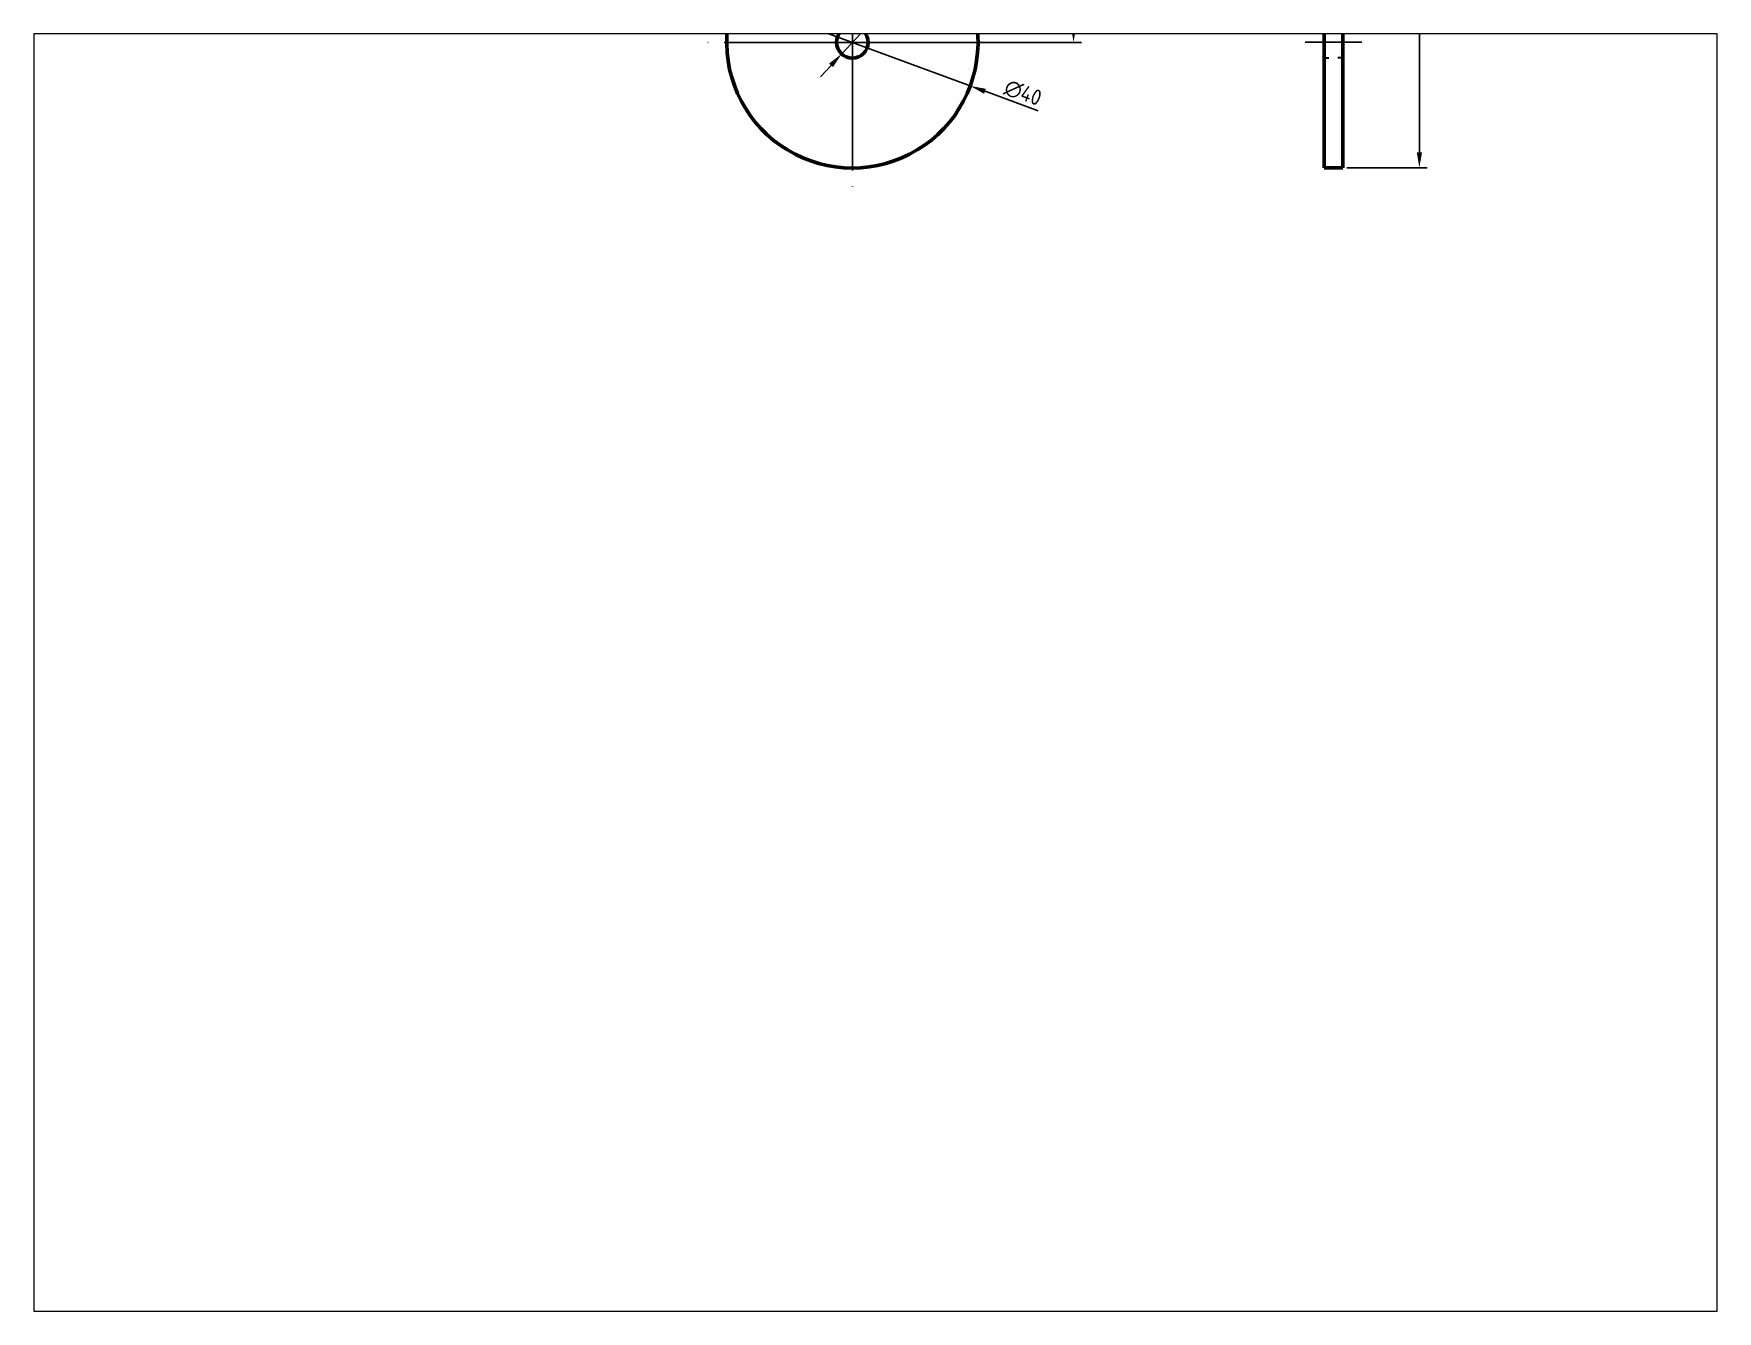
# Paper-space layout 'Layout2' of a CAD drawing. Header units: millimetres. Extents: x 26 to 231, y 20 to 176.
# The model-space entities are those that its viewports show. They can reach past a viewport. Long polylines and large blocks are cut down to what shows.
import ezdxf

# ---------------------------------------------------------------- set-up
doc = ezdxf.new("R2010")
doc.units = ezdxf.units.MM
for name, pattern in [('AM_ISO08W050', [18, 12, -1.5, 3, -1.5]), ('AM_ISO08W050x2', [9, 6, -0.75, 1.5, -0.75]), ('HIDDEN2', [4.7625, 3.175, -1.5875])]:
    doc.linetypes.add(name, pattern=pattern)
doc.layers.get('0').update_dxf_attribs({"lineweight": 60})
for name, color, linetype, lineweight in [('AM_7', 4, 'AM_ISO08W050', 25), ('Annotations', 50, 'Continuous', 30), ('Hidden Line', 7, 'HIDDEN2', 30)]:
    doc.layers.add(name, color=color, linetype=linetype, lineweight=lineweight)
doc.styles.get("Standard").update_dxf_attribs({"font": 'ISOCP.SHX'})
doc.dimstyles.new('Annotative', dxfattribs={"dimscale": 0, "dimtxt": 2.5, "dimasz": 2.5, "dimexe": 1.25, "dimexo": 0.625, "dimtad": 1, "dimtxsty": 'Standard', "dimcen": 2.5, "dimadec": 0, "dimazin": 0, "dimtfac": 1, "dimtmove": 0, "dimatfit": 3, "dimfxl": 1, "dimarcsym": 0})

# ---------------------------------------------------------------- blocks, each defined once
blk = doc.blocks.new('*D4')
at = {"layer": 'Annotations', "color": 0, "lineweight": -2, "transparency": 16777216}
for p, q in [((150.01, 401.29), (162.81, 401.29)), ((161.56, 398.79), (161.56, 182.79)), ((150.01, 180.29), (162.81, 180.29))]:
    blk.add_line(p, q, dxfattribs=at)
at = {"layer": 'Annotations', "color": 0, "transparency": 16777216}
for points in [[(161.15, 398.79), (161.98, 398.79), (161.56, 401.29)], [(161.15, 182.79), (161.98, 182.79), (161.56, 180.29)]]:
    blk.add_solid(points, dxfattribs=at)
at = {"layer": 'Defpoints', "color": 0, "transparency": 16777216}
for p in [(149.39, 401.29), (149.39, 180.29), (161.56, 180.29)]:
    blk.add_point(p, dxfattribs=at)
at = {"layer": 'Annotations', "color": 0, "transparency": 16777216, "insert": (159.69, 290.79), "char_height": 2.5, "attachment_point": 5, "rotation": 90}
blk.add_mtext('221', dxfattribs=at)
blk = doc.blocks.new('*D5')
at = {"layer": 'Annotations', "color": 0, "lineweight": -2, "transparency": 16777216}
for p, q in [((71.94, 263.28), (107.77, 263.28)), ((106.52, 202.78), (106.52, 260.78)), ((71.94, 200.28), (107.77, 200.28))]:
    blk.add_line(p, q, dxfattribs=at)
at = {"layer": 'Annotations', "color": 0, "transparency": 16777216}
for points in [[(106.11, 260.78), (106.94, 260.78), (106.52, 263.28)], [(106.11, 202.78), (106.94, 202.78), (106.52, 200.28)]]:
    blk.add_solid(points, dxfattribs=at)
at = {"layer": 'Defpoints', "color": 0, "transparency": 16777216}
for p in [(71.32, 263.28), (106.52, 263.28), (71.32, 200.28)]:
    blk.add_point(p, dxfattribs=at)
at = {"layer": 'Annotations', "color": 0, "transparency": 16777216, "insert": (104.65, 231.78), "char_height": 2.5, "attachment_point": 5, "rotation": 90}
blk.add_mtext('60', dxfattribs=at)
blk = doc.blocks.new('*D10')
at = {"layer": 'Annotations', "color": 0, "lineweight": -2, "transparency": 16777216}
for p, q in [((79.55, 209.15), (74.72, 203.94)), ((69.62, 198.45), (73.02, 202.11)), ((67.92, 196.61), (66.22, 194.78))]:
    blk.add_line(p, q, dxfattribs=at)
at = {"layer": 'Annotations', "color": 0, "transparency": 16777216}
for points in [[(74.41, 204.23), (75.02, 203.66), (73.02, 202.11)], [(67.61, 196.9), (68.22, 196.33), (69.62, 198.45)]]:
    blk.add_solid(points, dxfattribs=at)
at = {"layer": 'Defpoints', "color": 0, "transparency": 16777216}
for p in [(73.02, 202.11), (69.62, 198.45)]:
    blk.add_point(p, dxfattribs=at)
at = {"layer": 'Annotations', "color": 0, "transparency": 16777216, "insert": (76.61, 208.74), "char_height": 2.5, "attachment_point": 5, "rotation": 47.1324}
blk.add_mtext('∅5', dxfattribs=at)
blk = doc.blocks.new('*D14')
at = {"layer": 'Annotations', "color": 0, "lineweight": -2, "transparency": 16777216}
for p, q in [((50.21, 208.07), (47.87, 208.94)), ((52.56, 207.21), (90.08, 193.35)), ((100.87, 189.37), (92.43, 192.49))]:
    blk.add_line(p, q, dxfattribs=at)
at = {"layer": 'Annotations', "color": 0, "transparency": 16777216}
for points in [[(50.35, 208.46), (50.07, 207.68), (52.56, 207.21)], [(92.57, 192.88), (92.28, 192.1), (90.08, 193.35)]]:
    blk.add_solid(points, dxfattribs=at)
at = {"layer": 'Defpoints', "color": 0, "transparency": 16777216}
for p in [(52.56, 207.21), (90.08, 193.35)]:
    blk.add_point(p, dxfattribs=at)
at = {"layer": 'Annotations', "color": 0, "transparency": 16777216, "insert": (98.47, 192.25), "char_height": 2.5, "attachment_point": 5, "rotation": 339.7377}
blk.add_mtext('∅40', dxfattribs=at)

msp = doc.modelspace()

# ---------------------------------------------------------------- linework, layer by layer
for p, q in [((146.387, 401.293), (146.387, 180.293)), ((149.387, 180.293), (149.387, 401.293)), ((61.318, 375.099), (51.351, 201.426)), ((81.318, 375.099), (91.285, 201.426)), ((146.387, 180.293), (149.387, 180.293))]:
    msp.add_line(p, q)
msp.add_circle((71.318, 200.28), 2.5)
msp.add_arc((71.318, 200.28), 20, 176.7154, 3.2846)
at = {"layer": 'AM_7'}
for q in [(71.318, 223.28), (48.318, 200.28), (71.318, 177.28), (94.318, 200.28)]:
    msp.add_line((71.318, 200.28), q, dxfattribs=at)
at = {"layer": 'AM_7', "linetype": 'AM_ISO08W050x2'}
msp.add_line((143.387, 200.293), (152.387, 200.293), dxfattribs=at)
at = {"layer": 'Hidden Line'}
for p, q in [((146.387, 202.793), (147.177, 202.793)), ((149.387, 202.793), (148.56, 202.793)), ((146.387, 197.793), (147.177, 197.793)), ((149.387, 197.793), (148.56, 197.793))]:
    msp.add_line(p, q, dxfattribs=at)

# ---------------------------------------------------------------- dimensions: what is measured, and where the dimension line sits
at = {"layer": 'Annotations'}
dim = msp.add_linear_dim(base=(161.564, 180.293), p1=(149.387, 401.293), p2=(149.387, 180.293), angle=90, dimstyle='Annotative', dxfattribs=at)
dim.commit()
dim.dimension.update_dxf_attribs({"geometry": '*D4', "text_midpoint": (159.688, 290.793)})
dim = msp.add_linear_dim(base=(106.522, 263.28), p1=(71.318, 200.28), p2=(71.318, 263.28), angle=90, text='60', dimstyle='Annotative', dxfattribs=at)
dim.commit()
dim.dimension.update_dxf_attribs({"geometry": '*D5', "text_midpoint": (104.647, 231.78)})
for p1, p2, picture, middle in [((69.617, 198.447), (73.019, 202.112), '*D10', (77.986, 207.464)), ((52.556, 207.206), (90.08, 193.353), '*D14', (97.821, 190.496))]:
    dim = msp.add_diameter_dim_2p(p1=p1, p2=p2, dimstyle='Annotative', dxfattribs=at)
    dim.commit()
    dim.dimension.update_dxf_attribs({"geometry": picture, "text_midpoint": middle})

psp = doc.layouts.new('Layout2')

# ---------------------------------------------------------------- viewports
at = {"layer": '0'}
psp.add_viewport(center=(128.5, 97.5), size=(205.6, 156), view_center_point=(75, 100), view_height=203.3241, dxfattribs=at)

doc.saveas('drawing.dxf')
